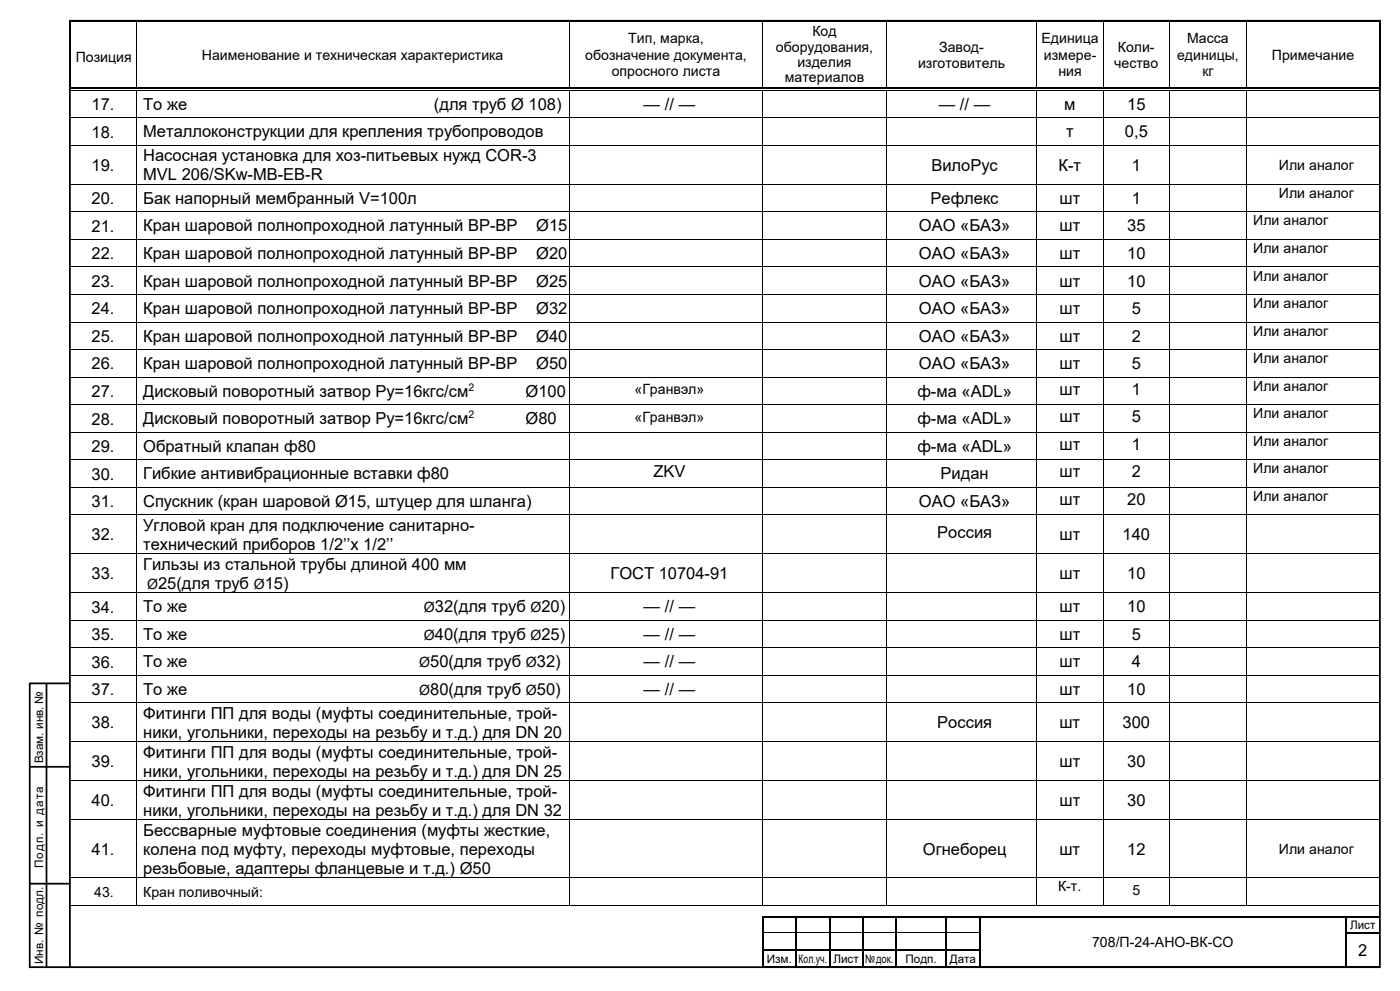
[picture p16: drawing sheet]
<svg xmlns="http://www.w3.org/2000/svg" width="420mm" height="297mm" viewBox="0 0 420 297" stroke-linecap="round" stroke-linejoin="round" font-family="sans-serif">
<defs><g id="words">
<g font-size="5">
<text x="27.5" y="33">17.</text>
<text x="43" y="32.9">То же</text>
<text x="130.2" y="32.9">(для труб Ø 108)</text>
<text x="193.1" y="32.9">— // —</text>
<text x="281.7" y="32.9">— // —</text>
<text x="319.3" y="32.9">м</text>
<text x="338.2" y="32.9">15</text>
<text x="27.5" y="41.3">18.</text>
<text x="43" y="41.2">Металлоконструкции для крепления трубопроводов</text>
<text x="319.9" y="41.2">т</text>
<text x="337.5" y="41.2">0,5</text>
<text x="27.5" y="51.2">19.</text>
<text x="43" y="48.3">Насосная установка для хоз-питьевых нужд COR-3</text>
<text x="279.5" y="51.1">ВилоРус</text>
<text x="317.6" y="51.1">К-т</text>
<text x="339.6" y="51.1">1</text>
<text x="43" y="54">MVL 206/SKw-MB-EB-R</text>
<text x="27.5" y="61.2">20.</text>
<text x="43" y="61.1">Бак напорный мембранный V=100л</text>
<text x="279.2" y="61.1">Рефлекс</text>
<text x="317.9" y="61.1">шт</text>
<text x="339.6" y="61.1">1</text>
<text x="27.5" y="69.5">21.</text>
<text x="43" y="69.4">Кран шаровой полнопроходной латунный ВР-ВР</text>
<text x="160.9" y="69.4">Ø15</text>
<text x="275.7" y="69.4">ОАО «БАЗ»</text>
<text x="317.9" y="69.4">шт</text>
<text x="338.2" y="69.4">35</text>
<text x="27.5" y="77.7">22.</text>
<text x="43" y="77.6">Кран шаровой полнопроходной латунный ВР-ВР</text>
<text x="160.9" y="77.6">Ø20</text>
<text x="275.7" y="77.6">ОАО «БАЗ»</text>
<text x="317.9" y="77.6">шт</text>
<text x="338.2" y="77.6">10</text>
<text x="27.5" y="86">23.</text>
<text x="43" y="85.9">Кран шаровой полнопроходной латунный ВР-ВР</text>
<text x="160.9" y="85.9">Ø25</text>
<text x="275.7" y="85.9">ОАО «БАЗ»</text>
<text x="317.9" y="85.9">шт</text>
<text x="338.2" y="85.9">10</text>
<text x="27.5" y="94.2">24.</text>
<text x="43" y="94.1">Кран шаровой полнопроходной латунный ВР-ВР</text>
<text x="160.9" y="94.1">Ø32</text>
<text x="275.7" y="94.1">ОАО «БАЗ»</text>
<text x="317.9" y="94.1">шт</text>
<text x="339.6" y="94.1">5</text>
<text x="27.5" y="102.5">25.</text>
<text x="43" y="102.4">Кран шаровой полнопроходной латунный ВР-ВР</text>
<text x="160.9" y="102.4">Ø40</text>
<text x="275.7" y="102.4">ОАО «БАЗ»</text>
<text x="317.9" y="102.4">шт</text>
<text x="339.6" y="102.4">2</text>
<text x="27.5" y="110.7">26.</text>
<text x="43" y="110.7">Кран шаровой полнопроходной латунный ВР-ВР</text>
<text x="160.9" y="110.7">Ø50</text>
<text x="275.7" y="110.7">ОАО «БАЗ»</text>
<text x="317.9" y="110.7">шт</text>
<text x="339.6" y="110.7">5</text>
<text x="27.5" y="119">27.</text>
<text x="43" y="118.9">Дисковый поворотный затвор Ру=16кгс/см</text>
<text x="157.7" y="118.9">Ø100</text>
<text x="275.3" y="118.9">ф-ма «ADL»</text>
<text x="317.9" y="118.3">шт</text>
<text x="339.6" y="118.3">1</text>
<text x="27.5" y="127.3">28.</text>
<text x="43" y="127.2">Дисковый поворотный затвор Ру=16кгс/см</text>
<text x="157.7" y="127.2">Ø80</text>
<text x="275.3" y="127.2">ф-ма «ADL»</text>
<text x="317.9" y="126.6">шт</text>
<text x="339.6" y="126.6">5</text>
<text x="27.5" y="135.5">29.</text>
<text x="43" y="135.4">Обратный клапан ф80</text>
<text x="275.3" y="135.4">ф-ма «ADL»</text>
<text x="317.9" y="134.8">шт</text>
<text x="339.6" y="134.8">1</text>
<text x="27.5" y="143.8">30.</text>
<text x="43" y="143.7">Гибкие антивибрационные вставки ф80</text>
<text x="196" y="143.1">ZKV</text>
<text x="282.2" y="143.7">Ридан</text>
<text x="317.9" y="143.1">шт</text>
<text x="339.6" y="143.1">2</text>
<text x="27.5" y="152">31.</text>
<text x="43" y="151.9">Спускник (кран шаровой Ø15, штуцер для шланга)</text>
<text x="275.7" y="151.9">ОАО «БАЗ»</text>
<text x="317.9" y="151.3">шт</text>
<text x="338.2" y="151.3">20</text>
<text x="27.5" y="162">32.</text>
<text x="43" y="159">Угловой кран для подключение санитарно-</text>
<text x="281.2" y="161.3">Россия</text>
<text x="317.9" y="161.9">шт</text>
<text x="336.8" y="161.9">140</text>
<text x="43" y="164.8">технический приборов 1/2’’х 1/2’’</text>
<text x="27.5" y="173.7">33.</text>
<text x="43" y="170.7">Гильзы из стальной трубы длиной 400 мм</text>
<text x="183.2" y="173.6">ГОСТ 10704-91</text>
<text x="317.9" y="173.6">шт</text>
<text x="338.2" y="173.6">10</text>
<text x="47.5" y="176.4">25(для труб</text>
<text x="79.4" y="176.4">15)</text>
<text x="27.5" y="183.6">34.</text>
<text x="43" y="183.6">То же</text>
<text x="130.5" y="183.6">32(для труб</text>
<text x="162.5" y="183.6">20)</text>
<text x="193.1" y="183.6">— // —</text>
<text x="317.9" y="183.6">шт</text>
<text x="338.2" y="183.6">10</text>
<text x="27.5" y="191.9">35.</text>
<text x="43" y="191.8">То же</text>
<text x="130.5" y="191.8">40(для труб</text>
<text x="162.5" y="191.8">25)</text>
<text x="193.1" y="191.8">— // —</text>
<text x="317.9" y="191.8">шт</text>
<text x="339.6" y="191.8">5</text>
<text x="27.5" y="200.2">36.</text>
<text x="43" y="200.1">То же</text>
<text x="129.1" y="200.1">50(для труб</text>
<text x="161.1" y="200.1">32)</text>
<text x="193.1" y="200.1">— // —</text>
<text x="317.9" y="200.1">шт</text>
<text x="339.6" y="200.1">4</text>
<text x="27.5" y="208.4">37.</text>
<text x="43" y="208.3">То же</text>
<text x="129.1" y="208.3">80(для труб</text>
<text x="161.1" y="208.3">50)</text>
<text x="193.1" y="208.3">— // —</text>
<text x="317.9" y="208.3">шт</text>
<text x="338.2" y="208.3">10</text>
<text x="43" y="215.4">Фитинги ПП для воды (муфты соединительные, трой-</text>
<text x="27.5" y="218.4">38.</text>
<text x="43" y="221.1">ники, угольники, переходы на резьбу и т.д.) для DN 20</text>
<text x="281.2" y="218.3">Россия</text>
<text x="317.9" y="218.3">шт</text>
<text x="336.8" y="218.3">300</text>
<text x="43" y="227.1">Фитинги ПП для воды (муфты соединительные, трой-</text>
<text x="27.5" y="230">39.</text>
<text x="43" y="232.8">ники, угольники, переходы на резьбу и т.д.) для DN 25</text>
<text x="317.9" y="230">шт</text>
<text x="338.2" y="230">30</text>
<text x="43" y="238.8">Фитинги ПП для воды (муфты соединительные, трой-</text>
<text x="27.5" y="241.7">40.</text>
<text x="43" y="244.5">ники, угольники, переходы на резьбу и т.д.) для DN 32</text>
<text x="317.9" y="241.6">шт</text>
<text x="338.2" y="241.6">30</text>
<text x="43" y="250.5">Бессварные муфтовые соединения (муфты жесткие,</text>
<text x="27.5" y="256.3">41.</text>
<text x="43" y="256.2">колена под муфту, переходы муфтовые, переходы</text>
<text x="276.9" y="256.2">Огнеборец</text>
<text x="317.9" y="256.2">шт</text>
<text x="338.2" y="256.2">12</text>
<text x="43" y="261.9">резьбовые, адаптеры фланцевые и т.д.) Ø50</text>
<text x="407.5" y="286.6">2</text>
</g>
<g font-size="4.2">
<text x="243.8" y="10.9">Код</text>
<text x="60.6" y="17.9">Наименование и техническая характеристика</text>
<text x="175.6" y="17.9">обозначение документа,</text>
<text x="188.5" y="13">Тип, марка,</text>
<text x="232.8" y="15.5">оборудования,</text>
<text x="281.8" y="15.5">Завод-</text>
<text x="312.5" y="13">Единица</text>
<text x="313.2" y="17.9">измере-</text>
<text x="335.4" y="15.5">Коли-</text>
<text x="353.2" y="17.9">единицы,</text>
<text x="356.2" y="13">Масса</text>
<text x="381.6" y="17.9">Примечание</text>
<text x="22.7" y="18.6">Позиция</text>
<text x="183.6" y="22.8">опросного листа</text>
<text x="239.3" y="20.1">изделия</text>
<text x="275.5" y="20.3">изготовитель</text>
<text x="317.6" y="22.8">ния</text>
<text x="334.3" y="20.3">чество</text>
<text x="360.8" y="22.8">кг</text>
<text x="235.5" y="24.6">материалов</text>
<text x="383.8" y="50.9">Или аналог</text>
<text x="383.8" y="59.3">Или аналог</text>
<text x="376.1" y="67.6">Или аналог</text>
<text x="376.1" y="75.8">Или аналог</text>
<text x="376.1" y="84.1">Или аналог</text>
<text x="376.1" y="92.3">Или аналог</text>
<text x="376.1" y="100.6">Или аналог</text>
<text x="376.1" y="108.9">Или аналог</text>
<text x="190.4" y="118.2">«Гранвэл»</text>
<text x="376.1" y="117.1">Или аналог</text>
<text x="376.1" y="125.4">Или аналог</text>
<text x="190.4" y="126.4">«Гранвэл»</text>
<text x="376.1" y="133.6">Или аналог</text>
<text x="376.1" y="141.9">Или аналог</text>
<text x="376.1" y="150.1">Или аналог</text>
<text x="44.2" y="176.4">Ø</text>
<text x="76.1" y="176.4">Ø</text>
<text x="127.2" y="183.6">Ø</text>
<text x="159.2" y="183.6">Ø</text>
<text x="127.2" y="191.8">Ø</text>
<text x="159.2" y="191.8">Ø</text>
<text x="125.8" y="200.1">Ø</text>
<text x="157.8" y="200.1">Ø</text>
<text x="125.8" y="208.3">Ø</text>
<text x="157.8" y="208.3">Ø</text>
<text x="383.8" y="255.9">Или аналог</text>
<text x="28.2" y="268.8">43.</text>
<text x="43" y="268.8">Кран поливочный:</text>
<text x="317.5" y="267.2">К-т.</text>
<text x="339.8" y="268.3">5</text>
<text x="327.7" y="283.8">708/П-24-АНО-ВК-СО</text>
</g>
<g font-size="3.5">
<text x="12.9" y="228.8" transform="rotate(-90 12.9 228.8)">Взам. инв. №</text>
<text x="12.9" y="260.3" transform="rotate(-90 12.9 260.3)">Подп. и дата</text>
<text x="405.1" y="278.6">Лист</text>
<text x="12.9" y="289" transform="rotate(-90 12.9 289)">Инв. № подл.</text>
<text x="230.1" y="288.6">Изм.</text>
<text x="239.6" y="288.6">Кол.уч.</text>
<text x="250.1" y="288.6">Лист</text>
<text x="259.6" y="288.6">№док.</text>
<text x="271.7" y="288.6">Подп.</text>
<text x="285" y="288.6">Дата</text>
</g>
<g font-size="3.2">
<text x="140.5" y="117.1">2</text>
<text x="140.5" y="125.4">2</text>
</g>
</g></defs>
<g fill="#000">
<path d="M20.7 6h.6v.6h-.6z" fill-rule="evenodd"/>
<path d="M20.7 6h.6v.5h-.6z" fill-rule="evenodd"/>
<path d="M21.3 6h19.6v.5h-19.6z" fill-rule="evenodd"/>
<path d="M40.9 6h.5v.5h-.5z" fill-rule="evenodd"/>
<path d="M41.4 6h129.3v.5h-129.3z" fill-rule="evenodd"/>
<path d="M170.7 6h.5v.5h-.5z" fill-rule="evenodd"/>
<path d="M171.2 6h57.6v.5h-57.6z" fill-rule="evenodd"/>
<path d="M228.8 6h.5v.5h-.5z" fill-rule="evenodd"/>
<path d="M229.3 6h36.5v.5h-36.5z" fill-rule="evenodd"/>
<path d="M265.8 6h.5v.5h-.5z" fill-rule="evenodd"/>
<path d="M266.3 6h44.7v.5h-44.7z" fill-rule="evenodd"/>
<path d="M311 6h.5v.5h-.5z" fill-rule="evenodd"/>
<path d="M311.5 6h19.5v.5h-19.5z" fill-rule="evenodd"/>
<path d="M331 6h.5v.5h-.5z" fill-rule="evenodd"/>
<path d="M331.5 6h19.2v.5h-19.2z" fill-rule="evenodd"/>
<path d="M350.7 6h.5v.5h-.5z" fill-rule="evenodd"/>
<path d="M351.2 6h22.7v.5h-22.7z" fill-rule="evenodd"/>
<path d="M373.9 6h.5v.5h-.5z" fill-rule="evenodd"/>
<path d="M374.4 6h39.4v.5h-39.4z" fill-rule="evenodd"/>
<path d="M413.8 6h.5v.6h-.5z" fill-rule="evenodd"/>
<path d="M413.8 6h.5v.5h-.5z" fill-rule="evenodd"/>
<path d="M20.7 6.6h.6v19.6h-.6z" fill-rule="evenodd"/>
<path d="M20.7 26.2h.6v.6h-.6z" fill-rule="evenodd"/>
<path d="M20.7 26.2h.6v.6h-.6z" fill-rule="evenodd"/>
<path d="M21.3 26.2h19.6v.6h-19.6z" fill-rule="evenodd"/>
<path d="M40.9 26.2h.5v.6h-.5z" fill-rule="evenodd"/>
<path d="M41.4 26.2h129.3v.6h-129.3z" fill-rule="evenodd"/>
<path d="M170.7 26.2h.5v.6h-.5z" fill-rule="evenodd"/>
<path d="M171.2 26.2h57.6v.6h-57.6z" fill-rule="evenodd"/>
<path d="M228.8 26.2h.5v.6h-.5z" fill-rule="evenodd"/>
<path d="M229.3 26.2h36.5v.6h-36.5z" fill-rule="evenodd"/>
<path d="M265.8 26.2h.5v.6h-.5z" fill-rule="evenodd"/>
<path d="M266.3 26.2h44.7v.6h-44.7z" fill-rule="evenodd"/>
<path d="M311 26.2h.5v.6h-.5z" fill-rule="evenodd"/>
<path d="M311.5 26.2h19.5v.6h-19.5z" fill-rule="evenodd"/>
<path d="M331 26.2h.5v.6h-.5z" fill-rule="evenodd"/>
<path d="M331.5 26.2h19.2v.6h-19.2z" fill-rule="evenodd"/>
<path d="M350.7 26.2h.5v.6h-.5z" fill-rule="evenodd"/>
<path d="M351.2 26.2h22.7v.6h-22.7z" fill-rule="evenodd"/>
<path d="M373.9 26.2h.5v.6h-.5z" fill-rule="evenodd"/>
<path d="M374.4 26.2h39.4v.6h-39.4z" fill-rule="evenodd"/>
<path d="M413.8 6.6h.5v19.6h-.5z" fill-rule="evenodd"/>
<path d="M413.8 26.2h.5v.6h-.5z" fill-rule="evenodd"/>
<path d="M413.8 26.2h.5v.6h-.5z" fill-rule="evenodd"/>
<path d="M228.6 275.1h.6v4.4h-.6z" fill-rule="evenodd"/>
<path d="M238.6 275.1h.5v4.4h-.5z" fill-rule="evenodd"/>
<path d="M248.7 275.1h.5v4.4h-.5z" fill-rule="evenodd"/>
<path d="M258.7 275.1h.5v4.4h-.5z" fill-rule="evenodd"/>
<path d="M268.6 275.1h.6v4.4h-.6z" fill-rule="evenodd"/>
<path d="M283.7 275.1h.5v4.4h-.5z" fill-rule="evenodd"/>
<path d="M293.7 275.1h.5v4.4h-.5z" fill-rule="evenodd"/>
<path d="M403.7 275.1h.5v4.4h-.5z" fill-rule="evenodd"/>
<path d="M228.6 279.5h.6v.6h-.6z" fill-rule="evenodd"/>
<path d="M228.6 280.1h.6v4.4h-.6z" fill-rule="evenodd"/>
<path d="M228.6 284.5h.6v.6h-.6z" fill-rule="evenodd"/>
<path d="M228.6 285.1h.6v4.6h-.6z" fill-rule="evenodd"/>
<path d="M229.2 284.5h9.4v.5h-9.4z" fill-rule="evenodd"/>
<path d="M238.6 279.5h.5v.6h-.5z" fill-rule="evenodd"/>
<path d="M238.6 280.1h.5v4.4h-.5z" fill-rule="evenodd"/>
<path d="M238.6 284.5h.5v.6h-.5z" fill-rule="evenodd"/>
<path d="M238.6 285.1h.5v4.6h-.5z" fill-rule="evenodd"/>
<path d="M239.1 284.5h9.6v.5h-9.6z" fill-rule="evenodd"/>
<path d="M248.7 279.5h.5v.6h-.5z" fill-rule="evenodd"/>
<path d="M248.7 280.1h.5v4.4h-.5z" fill-rule="evenodd"/>
<path d="M248.7 284.5h.5v.6h-.5z" fill-rule="evenodd"/>
<path d="M248.7 285.1h.5v4.6h-.5z" fill-rule="evenodd"/>
<path d="M249.2 284.5h9.5v.5h-9.5z" fill-rule="evenodd"/>
<path d="M258.7 279.5h.5v.6h-.5z" fill-rule="evenodd"/>
<path d="M258.7 280.1h.5v4.4h-.5z" fill-rule="evenodd"/>
<path d="M258.7 284.5h.5v.6h-.5z" fill-rule="evenodd"/>
<path d="M258.7 285.1h.5v4.6h-.5z" fill-rule="evenodd"/>
<path d="M259.2 284.5h9.4v.5h-9.4z" fill-rule="evenodd"/>
<path d="M268.6 279.5h.6v.6h-.6z" fill-rule="evenodd"/>
<path d="M268.6 280.1h.6v4.4h-.6z" fill-rule="evenodd"/>
<path d="M268.6 284.5h.6v.6h-.6z" fill-rule="evenodd"/>
<path d="M268.6 285.1h.6v4.6h-.6z" fill-rule="evenodd"/>
<path d="M269.2 284.5h14.5v.5h-14.5z" fill-rule="evenodd"/>
<path d="M283.7 279.5h.5v.6h-.5z" fill-rule="evenodd"/>
<path d="M283.7 280.1h.5v4.4h-.5z" fill-rule="evenodd"/>
<path d="M283.7 284.5h.5v.6h-.5z" fill-rule="evenodd"/>
<path d="M283.7 285.1h.5v4.6h-.5z" fill-rule="evenodd"/>
<path d="M284.2 284.5h9.5v.5h-9.5z" fill-rule="evenodd"/>
<path d="M293.7 279.5h.5v.6h-.5z" fill-rule="evenodd"/>
<path d="M293.7 280.1h.5v4.4h-.5z" fill-rule="evenodd"/>
<path d="M293.7 284.5h.5v.6h-.5z" fill-rule="evenodd"/>
<path d="M293.7 285.1h.5v4.6h-.5z" fill-rule="evenodd"/>
<path d="M403.7 279.5h.5v.6h-.5z" fill-rule="evenodd"/>
<path d="M403.7 280.1h.5v4.4h-.5z" fill-rule="evenodd"/>
<path d="M403.7 284.5h.5v.6h-.5z" fill-rule="evenodd"/>
<path d="M403.7 285.1h.5v4.6h-.5z" fill-rule="evenodd"/>
<path d="M404.2 279.5h9.7v.5h-9.7z" fill-rule="evenodd"/>
</g>
<g fill="#000">
<path d="M40.9 6.5l.2 .1zM170.7 6.5l.3 .1zM228.8 6.5l.2 .1zM265.8 6.5l.3 .1zM311 6.5l.2 .1zM331 6.5l.2 .1zM350.7 6.5l.3 .1zM373.9 6.5l.3 .1zM20.9 26.9h.2v.3h-.2zM20.9 35.2h.2v.2h-.2zM40.9 26.9h.2v.3h-.2zM40.9 35.2h.2v.2h-.2z"/>
<path d="M170.8 26.9h.3v.3h-.3zM170.8 35.2h.3v.2h-.3zM228.8 26.9h.2v.3h-.2zM228.8 35.2h.2v.2h-.2zM265.9 26.9h.2v.3h-.2zM265.9 35.2h.2v.2h-.2zM310.9 26.9h.2v.3h-.2zM310.9 35.2h.2v.2h-.2zM330.9 26.9h.2v.3h-.2zM330.9 35.2h.2v.2h-.2zM350.9 26.9h.3v.3h-.3zM350.9 35.2h.3v.2h-.3z"/>
<path d="M373.9 26.9h.3v.3h-.3zM373.9 35.2h.3v.2h-.3zM413.9 26.9h.3v.3h-.3zM413.9 35.2h.3v.2h-.3zM20.9 43.4h.2v.3h-.2zM20.9 55.1h.2v.3h-.2zM40.9 43.4h.2v.3h-.2zM40.9 55.1h.2v.3h-.2zM170.8 43.4h.3v.3h-.3zM170.8 55.1h.3v.3h-.3zM228.8 43.4h.2v.3h-.2zM228.8 55.1h.2v.3h-.2z"/>
<path d="M265.9 43.4h.2v.3h-.2zM265.9 55.1h.2v.3h-.2zM310.9 43.4h.2v.3h-.2zM310.9 55.1h.2v.3h-.2zM330.9 43.4h.2v.3h-.2zM330.9 55.1h.2v.3h-.2zM350.9 43.4h.3v.3h-.3zM350.9 55.1h.3v.3h-.3zM373.9 43.4h.3v.3h-.3zM373.9 55.1h.3v.3h-.3zM413.9 43.4h.3v.3h-.3zM413.9 55.1h.3v.3h-.3z"/>
<path d="M20.9 63.4h.2v.2h-.2zM20.9 71.6h.2v.3h-.2zM40.9 63.4h.2v.2h-.2zM40.9 71.6h.2v.3h-.2zM170.8 63.4h.3v.2h-.3zM170.8 71.6h.3v.3h-.3zM228.8 63.4h.2v.2h-.2zM228.8 71.6h.2v.3h-.2zM265.9 63.4h.2v.2h-.2zM265.9 71.6h.2v.3h-.2zM310.9 63.4h.2v.2h-.2zM310.9 71.6h.2v.3h-.2z"/>
<path d="M330.9 63.4h.2v.2h-.2zM330.9 71.6h.2v.3h-.2zM350.9 63.4h.3v.2h-.3zM350.9 71.6h.3v.3h-.3zM373.9 63.4h.3v.2h-.3zM373.9 71.6h.3v.3h-.3zM413.9 63.4h.3v.2h-.3zM413.9 71.6h.3v.3h-.3zM20.9 79.9h.2v.2h-.2zM20.9 88.1h.2v.3h-.2zM20.9 96.4h.2v.2h-.2zM40.9 79.9h.2v.2h-.2z"/>
<path d="M40.9 88.1h.2v.3h-.2zM40.9 96.4h.2v.2h-.2zM170.8 79.9h.3v.2h-.3zM170.8 88.1h.3v.3h-.3zM170.8 96.4h.3v.2h-.3zM228.8 79.9h.2v.2h-.2zM228.8 88.1h.2v.3h-.2zM228.8 96.4h.2v.2h-.2zM265.9 79.9h.2v.2h-.2zM265.9 88.1h.2v.3h-.2zM265.9 96.4h.2v.2h-.2zM310.9 79.9h.2v.2h-.2z"/>
<path d="M310.9 88.1h.2v.3h-.2zM310.9 96.4h.2v.2h-.2zM330.9 79.9h.2v.2h-.2zM330.9 88.1h.2v.3h-.2zM330.9 96.4h.2v.2h-.2zM350.9 79.9h.3v.2h-.3zM350.9 88.1h.3v.3h-.3zM350.9 96.4h.3v.2h-.3zM373.9 79.9h.3v.2h-.3zM373.9 88.1h.3v.3h-.3zM373.9 96.4h.3v.2h-.3zM413.9 79.9h.3v.2h-.3z"/>
<path d="M413.9 88.1h.3v.3h-.3zM413.9 96.4h.3v.2h-.3zM20.9 104.6h.2v.3h-.2zM20.9 112.9h.2v.3h-.2zM40.9 104.6h.2v.3h-.2zM40.9 112.9h.2v.3h-.2zM170.8 104.6h.3v.3h-.3zM170.8 112.9h.3v.3h-.3zM228.8 104.6h.2v.3h-.2zM228.8 112.9h.2v.3h-.2zM265.9 104.6h.2v.3h-.2zM265.9 112.9h.2v.3h-.2z"/>
<path d="M310.9 104.6h.2v.3h-.2zM310.9 112.9h.2v.3h-.2zM330.9 104.6h.2v.3h-.2zM330.9 112.9h.2v.3h-.2zM350.9 104.6h.3v.3h-.3zM350.9 112.9h.3v.3h-.3zM373.9 104.6h.3v.3h-.3zM373.9 112.9h.3v.3h-.3zM413.9 104.6h.3v.3h-.3zM413.9 112.9h.3v.3h-.3zM20.9 121.2h.2v.2h-.2zM20.9 129.4h.2v.3h-.2z"/>
<path d="M20.9 137.7h.2v.2h-.2zM40.9 121.2h.2v.2h-.2zM40.9 129.4h.2v.3h-.2zM40.9 137.7h.2v.2h-.2zM170.8 121.2h.3v.2h-.3zM170.8 129.4h.3v.3h-.3zM170.8 137.7h.3v.2h-.3zM228.8 121.2h.2v.2h-.2zM228.8 129.4h.2v.3h-.2zM228.8 137.7h.2v.2h-.2zM265.9 121.2h.2v.2h-.2zM265.9 129.4h.2v.3h-.2z"/>
<path d="M265.9 137.7h.2v.2h-.2zM310.9 121.2h.2v.2h-.2zM310.9 129.4h.2v.3h-.2zM310.9 137.7h.2v.2h-.2zM330.9 121.2h.2v.2h-.2zM330.9 129.4h.2v.3h-.2zM330.9 137.7h.2v.2h-.2zM350.9 121.2h.3v.2h-.3zM350.9 129.4h.3v.3h-.3zM350.9 137.7h.3v.2h-.3zM373.9 121.2h.3v.2h-.3zM373.9 129.4h.3v.3h-.3z"/>
<path d="M373.9 137.7h.3v.2h-.3zM413.9 121.2h.3v.2h-.3zM413.9 129.4h.3v.3h-.3zM413.9 137.7h.3v.2h-.3zM20.9 145.9h.2v.3h-.2zM20.9 154.2h.2v.2h-.2zM40.9 145.9h.2v.3h-.2zM40.9 154.2h.2v.2h-.2zM170.8 145.9h.3v.3h-.3zM170.8 154.2h.3v.2h-.3zM228.8 145.9h.2v.3h-.2zM228.8 154.2h.2v.2h-.2z"/>
<path d="M265.9 145.9h.2v.3h-.2zM265.9 154.2h.2v.2h-.2zM310.9 145.9h.2v.3h-.2zM310.9 154.2h.2v.2h-.2zM330.9 145.9h.2v.3h-.2zM330.9 154.2h.2v.2h-.2zM350.9 145.9h.3v.3h-.3zM350.9 154.2h.3v.2h-.3zM373.9 145.9h.3v.3h-.3zM373.9 154.2h.3v.2h-.3zM413.9 145.9h.3v.3h-.3zM413.9 154.2h.3v.2h-.3z"/>
<path d="M20.9 165.9h.2v.2h-.2zM20.9 177.5h.2v.3h-.2zM40.9 165.9h.2v.2h-.2zM40.9 177.5h.2v.3h-.2zM170.8 165.9h.3v.2h-.3zM170.8 177.5h.3v.3h-.3zM228.8 165.9h.2v.2h-.2zM228.8 177.5h.2v.3h-.2zM265.9 165.9h.2v.2h-.2zM265.9 177.5h.2v.3h-.2zM310.9 165.9h.2v.2h-.2zM310.9 177.5h.2v.3h-.2z"/>
<path d="M330.9 165.9h.2v.2h-.2zM330.9 177.5h.2v.3h-.2zM350.9 165.9h.3v.2h-.3zM350.9 177.5h.3v.3h-.3zM373.9 165.9h.3v.2h-.3zM373.9 177.5h.3v.3h-.3zM413.9 165.9h.3v.2h-.3zM413.9 177.5h.3v.3h-.3zM20.9 185.8h.2v.3h-.2zM20.9 194.1h.2v.2h-.2zM40.9 185.8h.2v.3h-.2zM40.9 194.1h.2v.2h-.2z"/>
<path d="M170.8 185.8h.3v.3h-.3zM170.8 194.1h.3v.2h-.3zM228.8 185.8h.2v.3h-.2zM228.8 194.1h.2v.2h-.2zM265.9 185.8h.2v.3h-.2zM265.9 194.1h.2v.2h-.2zM310.9 185.8h.2v.3h-.2zM310.9 194.1h.2v.2h-.2zM330.9 185.8h.2v.3h-.2zM330.9 194.1h.2v.2h-.2zM350.9 185.8h.3v.3h-.3zM350.9 194.1h.3v.2h-.3z"/>
<path d="M373.9 185.8h.3v.3h-.3zM373.9 194.1h.3v.2h-.3zM413.9 185.8h.3v.3h-.3zM413.9 194.1h.3v.2h-.3zM20.9 202.3h.2v.3h-.2zM20.9 210.6h.2v.2h-.2zM40.9 202.3h.2v.3h-.2zM40.9 210.6h.2v.2h-.2zM170.8 202.3h.3v.3h-.3zM170.8 210.6h.3v.2h-.3zM228.8 202.3h.2v.3h-.2zM228.8 210.6h.2v.2h-.2z"/>
<path d="M265.9 202.3h.2v.3h-.2zM265.9 210.6h.2v.2h-.2zM310.9 202.3h.2v.3h-.2zM310.9 210.6h.2v.2h-.2zM330.9 202.3h.2v.3h-.2zM330.9 210.6h.2v.2h-.2zM350.9 202.3h.3v.3h-.3zM350.9 210.6h.3v.2h-.3zM373.9 202.3h.3v.3h-.3zM373.9 210.6h.3v.2h-.3zM413.9 202.3h.3v.3h-.3zM413.9 210.6h.3v.2h-.3z"/>
<path d="M20.9 222.2h.2v.3h-.2zM20.9 233.9h.2v.3h-.2zM40.9 222.2h.2v.3h-.2zM40.9 233.9h.2v.3h-.2zM170.8 222.2h.3v.3h-.3zM170.8 233.9h.3v.3h-.3zM228.8 222.2h.2v.3h-.2zM228.8 233.9h.2v.3h-.2zM265.9 222.2h.2v.3h-.2zM265.9 233.9h.2v.3h-.2zM310.9 222.2h.2v.3h-.2zM310.9 233.9h.2v.3h-.2z"/>
<path d="M330.9 222.2h.2v.3h-.2zM330.9 233.9h.2v.3h-.2zM350.9 222.2h.3v.3h-.3zM350.9 233.9h.3v.3h-.3zM373.9 222.2h.3v.3h-.3zM373.9 233.9h.3v.3h-.3zM413.9 222.2h.3v.3h-.3zM413.9 233.9h.3v.3h-.3zM20.9 245.6h.2v.3h-.2zM40.9 245.6h.2v.3h-.2zM170.8 245.6h.3v.3h-.3zM228.8 245.6h.2v.3h-.2z"/>
<path d="M265.9 245.6h.2v.3h-.2zM310.9 245.6h.2v.3h-.2zM330.9 245.6h.2v.3h-.2zM350.9 245.6h.3v.3h-.3zM373.9 245.6h.3v.3h-.3zM413.9 245.6h.3v.3h-.3zM20.9 263h.2v.3h-.2zM20.9 271.3h.2v.2h-.2zM40.9 263h.2v.3h-.2zM40.9 271.3h.2v.2h-.2zM170.8 263h.3v.3h-.3zM170.9 271.3l.1 .1z"/>
<path d="M171.1 263h.2v.3h-.2zM228.6 274.5h.6v.6h-.6zM228.6 274.5h.6v.5h-.6zM228.8 263h.2v.3h-.2zM228.8 271.3l.2 .1zM229 263h.3v.3h-.3zM229.2 274.5h9.4v.5h-9.4zM238.6 275l.5 .1zM238.6 274.5h.5v.5h-.5zM239.1 274.5h9.6v.5h-9.6zM248.7 275l.5 .1zM248.7 274.5h.5v.5h-.5z"/>
<path d="M249.2 274.5h9.5v.5h-9.5zM258.7 275l.5 .1zM258.7 274.5h.5v.5h-.5zM259.2 274.5h9.4v.5h-9.4zM265.9 263h.2v.3h-.2zM265.9 271.3l.2 .1zM266.1 263h.3v.3h-.3zM268.6 275l.6 .1zM268.6 274.5h.6v.5h-.6zM269.2 274.5h14.5v.5h-14.5zM283.7 275l.5 .1zM283.7 274.5h.5v.5h-.5z"/>
<path d="M284.2 274.5h9.5v.5h-9.5zM293.7 275l.5 .1zM293.7 274.5h.5v.5h-.5zM294.2 274.5h109.5v.5h-109.5zM310.9 263h.2v.3h-.2zM310.9 271.3l.2 .1zM311.1 263h.3v.3h-.3zM330.9 263h.2v.3h-.2zM330.9 271.3l.2 .1zM331.1 263h.3v.3h-.3zM350.9 263h.3v.3h-.3zM350.9 271.3h.3v.2h-.3z"/>
<path d="M373.9 263h.3v.3h-.3zM373.9 271.3h.3v.2h-.3zM403.7 275l.5 .1zM403.7 274.5h.5v.5h-.5zM404.2 274.5h9.7v.5h-9.7zM413.9 263h.3v.3h-.3zM413.9 271.3h.3v.2h-.3zM228.6 289.7h.6v.5h-.6zM229.2 289.7h9.4v.5h-9.4zM238.6 289.7h.5v.5h-.5zM239.1 289.7h9.6v.5h-9.6zM248.7 289.7h.5v.5h-.5z"/>
<path d="M249.2 289.7h9.5v.5h-9.5zM258.7 289.7h.5v.5h-.5zM259.2 289.7h9.4v.5h-9.4zM268.6 289.7h.6v.5h-.6zM269.2 289.7h14.5v.5h-14.5zM283.7 289.7h.5v.5h-.5zM284.2 289.7h9.5v.5h-9.5zM293.7 289.7h.5v.5h-.5zM294.2 289.7h109.5v.5h-109.5zM403.7 289.7h.5v.5h-.5zM404.2 289.7h9.7v.5h-9.7z"/>
</g>
<g fill="none" stroke="#000" stroke-width=".3">
<path d="M41 6.6v19.6M170.9 6.6v19.6M228.9 6.6v19.6M265.9 6.6v19.6M311.1 6.6v19.6M331.1 6.6v19.6M350.9 6.6v19.6M374.1 6.6v19.6M21 27.2v8M21 35.4v8M21.1 27.1h19.8M21.1 35.3h19.8"/>
<path d="M41 27.2v8M41 35.4v8M41.1 27.1h129.7M41.1 35.3h129.7M170.9 27.2v8M170.9 35.4v8M171.1 27.1h57.7M171.1 35.3h57.7M228.9 27.2v8M228.9 35.4v8M229 27.1h36.9M229 35.3h36.9"/>
<path d="M266 27.2v8M266 35.4v8M266.1 27.1h44.8M266.1 35.3h44.8M311 27.2v8M311 35.4v8M311.1 27.1h19.8M311.1 35.3h19.8M331 27.2v8M331 35.4v8M331.1 27.1h19.8M331.1 35.3h19.8"/>
<path d="M351 27.2v8M351 35.4v8M351.2 27.1h22.7M351.2 35.3h22.7M374.1 27.2v8M374.1 35.4v8M374.2 27.1h39.7M374.2 35.3h39.7M414.1 27.2v8M414.1 35.4v8M21 43.7v11.4M21 55.4v8"/>
<path d="M21.1 43.6h19.8M21.1 55.2h19.8M41 43.7v11.4M41 55.4v8M41.1 43.6h129.7M41.1 55.2h129.7M170.9 43.7v11.4M170.9 55.4v8M171.1 43.6h57.7M171.1 55.2h57.7M228.9 43.7v11.4M228.9 55.4v8"/>
<path d="M229 43.6h36.9M229 55.2h36.9M266 43.7v11.4M266 55.4v8M266.1 43.6h44.8M266.1 55.2h44.8M311 43.7v11.4M311 55.4v8M311.1 43.6h19.8M311.1 55.2h19.8M331 43.7v11.4M331 55.4v8"/>
<path d="M331.1 43.6h19.8M331.1 55.2h19.8M351 43.7v11.4M351 55.4v8M351.2 43.6h22.7M351.2 55.2h22.7M374.1 43.7v11.4M374.1 55.4v8M374.2 43.6h39.7M374.2 55.2h39.7M414.1 43.7v11.4M414.1 55.4v8"/>
<path d="M21 63.6v8M21 71.9v8M21.1 63.5h19.8M21.1 71.8h19.8M41 63.6v8M41 71.9v8M41.1 63.5h129.7M41.1 71.8h129.7M170.9 63.6v8M170.9 71.9v8M171.1 63.5h57.7M171.1 71.8h57.7"/>
<path d="M228.9 63.6v8M228.9 71.9v8M229 63.5h36.9M229 71.8h36.9M266 63.6v8M266 71.9v8M266.1 63.5h44.8M266.1 71.8h44.8M311 63.6v8M311 71.9v8M311.1 63.5h19.8M311.1 71.8h19.8"/>
<path d="M331 63.6v8M331 71.9v8M331.1 63.5h19.8M331.1 71.8h19.8M351 63.6v8M351 71.9v8M351.2 63.5h22.7M351.2 71.8h22.7M374.1 63.6v8M374.1 71.9v8M374.2 63.5h39.7M374.2 71.8h39.7"/>
<path d="M414.1 63.6v8M414.1 71.9v8M21 80.1v8M21 88.4v8M21 96.6v8M21.1 80h19.8M21.1 88.3h19.8M21.1 96.5h19.8M41 80.1v8M41 88.4v8M41 96.6v8M41.1 80h129.7"/>
<path d="M41.1 88.3h129.7M41.1 96.5h129.7M170.9 80.1v8M170.9 88.4v8M170.9 96.6v8M171.1 80h57.7M171.1 88.3h57.7M171.1 96.5h57.7M228.9 80.1v8M228.9 88.4v8M228.9 96.6v8M229 80h36.9"/>
<path d="M229 88.3h36.9M229 96.5h36.9M266 80.1v8M266 88.4v8M266 96.6v8M266.1 80h44.8M266.1 88.3h44.8M266.1 96.5h44.8M311 80.1v8M311 88.4v8M311 96.6v8M311.1 80h19.8"/>
<path d="M311.1 88.3h19.8M311.1 96.5h19.8M331 80.1v8M331 88.4v8M331 96.6v8M331.1 80h19.8M331.1 88.3h19.8M331.1 96.5h19.8M351 80.1v8M351 88.4v8M351 96.6v8M351.2 80h22.7"/>
<path d="M351.2 88.3h22.7M351.2 96.5h22.7M374.1 80.1v8M374.1 88.4v8M374.1 96.6v8M374.2 80h39.7M374.2 88.3h39.7M374.2 96.5h39.7M414.1 80.1v8M414.1 88.4v8M414.1 96.6v8M21 104.9v8"/>
<path d="M21 113.2v8M21.1 104.8h19.8M21.1 113h19.8M41 104.9v8M41 113.2v8M41.1 104.8h129.7M41.1 113h129.7M170.9 104.9v8M170.9 113.2v8M171.1 104.8h57.7M171.1 113h57.7M228.9 104.9v8"/>
<path d="M228.9 113.2v8M229 104.8h36.9M229 113h36.9M266 104.9v8M266 113.2v8M266.1 104.8h44.8M266.1 113h44.8M311 104.9v8M311 113.2v8M311.1 104.8h19.8M311.1 113h19.8M331 104.9v8"/>
<path d="M331 113.2v8M331.1 104.8h19.8M331.1 113h19.8M351 104.9v8M351 113.2v8M351.2 104.8h22.7M351.2 113h22.7M374.1 104.9v8M374.1 113.2v8M374.2 104.8h39.7M374.2 113h39.7M414.1 104.9v8"/>
<path d="M414.1 113.2v8M21 121.4v8M21 129.7v8M21 137.9v8M21.1 121.3h19.8M21.1 129.5h19.8M21.1 137.8h19.8M41 121.4v8M41 129.7v8M41 137.9v8M41.1 121.3h129.7M41.1 129.5h129.7"/>
<path d="M41.1 137.8h129.7M170.9 121.4v8M170.9 129.7v8M170.9 137.9v8M171.1 121.3h57.7M171.1 129.5h57.7M171.1 137.8h57.7M228.9 121.4v8M228.9 129.7v8M228.9 137.9v8M229 121.3h36.9M229 129.5h36.9"/>
<path d="M229 137.8h36.9M266 121.4v8M266 129.7v8M266 137.9v8M266.1 121.3h44.8M266.1 129.5h44.8M266.1 137.8h44.8M311 121.4v8M311 129.7v8M311 137.9v8M311.1 121.3h19.8M311.1 129.5h19.8"/>
<path d="M311.1 137.8h19.8M331 121.4v8M331 129.7v8M331 137.9v8M331.1 121.3h19.8M331.1 129.5h19.8M331.1 137.8h19.8M351 121.4v8M351 129.7v8M351 137.9v8M351.2 121.3h22.7M351.2 129.5h22.7"/>
<path d="M351.2 137.8h22.7M374.1 121.4v8M374.1 129.7v8M374.1 137.9v8M374.2 121.3h39.7M374.2 129.5h39.7M374.2 137.8h39.7M414.1 121.4v8M414.1 129.7v8M414.1 137.9v8M21 146.2v8M21 154.4v11.5"/>
<path d="M21.1 146h19.8M21.1 154.3h19.8M41 146.2v8M41 154.4v11.5M41.1 146h129.7M41.1 154.3h129.7M170.9 146.2v8M170.9 154.4v11.5M171.1 146h57.7M171.1 154.3h57.7M228.9 146.2v8M228.9 154.4v11.5"/>
<path d="M229 146h36.9M229 154.3h36.9M266 146.2v8M266 154.4v11.5M266.1 146h44.8M266.1 154.3h44.8M311 146.2v8M311 154.4v11.5M311.1 146h19.8M311.1 154.3h19.8M331 146.2v8M331 154.4v11.5"/>
<path d="M331.1 146h19.8M331.1 154.3h19.8M351 146.2v8M351 154.4v11.5M351.2 146h22.7M351.2 154.3h22.7M374.1 146.2v8M374.1 154.4v11.5M374.2 146h39.7M374.2 154.3h39.7M414.1 146.2v8M414.1 154.4v11.5"/>
<path d="M21 166.1v11.4M21 177.8v8M21.1 166h19.8M21.1 177.7h19.8M41 166.1v11.4M41 177.8v8M41.1 166h129.7M41.1 177.7h129.7M170.9 166.1v11.4M170.9 177.8v8M171.1 166h57.7M171.1 177.7h57.7"/>
<path d="M228.9 166.1v11.4M228.9 177.8v8M229 166h36.9M229 177.7h36.9M266 166.1v11.4M266 177.8v8M266.1 166h44.8M266.1 177.7h44.8M311 166.1v11.4M311 177.8v8M311.1 166h19.8M311.1 177.7h19.8"/>
<path d="M331 166.1v11.4M331 177.8v8M331.1 166h19.8M331.1 177.7h19.8M351 166.1v11.4M351 177.8v8M351.2 166h22.7M351.2 177.7h22.7M374.1 166.1v11.4M374.1 177.8v8M374.2 166h39.7M374.2 177.7h39.7"/>
<path d="M414.1 166.1v11.4M414.1 177.8v8M21 186.1v8M21 194.3v8M21.1 185.9h19.8M21.1 194.2h19.8M41 186.1v8M41 194.3v8M41.1 185.9h129.7M41.1 194.2h129.7M170.9 186.1v8M170.9 194.3v8"/>
<path d="M171.1 185.9h57.7M171.1 194.2h57.7M228.9 186.1v8M228.9 194.3v8M229 185.9h36.9M229 194.2h36.9M266 186.1v8M266 194.3v8M266.1 185.9h44.8M266.1 194.2h44.8M311 186.1v8M311 194.3v8"/>
<path d="M311.1 185.9h19.8M311.1 194.2h19.8M331 186.1v8M331 194.3v8M331.1 185.9h19.8M331.1 194.2h19.8M351 186.1v8M351 194.3v8M351.2 185.9h22.7M351.2 194.2h22.7M374.1 186.1v8M374.1 194.3v8"/>
<path d="M374.2 185.9h39.7M374.2 194.2h39.7M414.1 186.1v8M414.1 194.3v8M21 202.6v8M21 210.8v11.4M21.1 202.4h19.8M21.1 210.7h19.8M41 202.6v8M41 210.8v11.4M41.1 202.4h129.7M41.1 210.7h129.7"/>
<path d="M170.9 202.6v8M170.9 210.8v11.4M171.1 202.4h57.7M171.1 210.7h57.7M228.9 202.6v8M228.9 210.8v11.4M229 202.4h36.9M229 210.7h36.9M266 202.6v8M266 210.8v11.4M266.1 202.4h44.8M266.1 210.7h44.8"/>
<path d="M311 202.6v8M311 210.8v11.4M311.1 202.4h19.8M311.1 210.7h19.8M331 202.6v8M331 210.8v11.4M331.1 202.4h19.8M331.1 210.7h19.8M351 202.6v8M351 210.8v11.4M351.2 202.4h22.7M351.2 210.7h22.7"/>
<path d="M374.1 202.6v8M374.1 210.8v11.4M374.2 202.4h39.7M374.2 210.7h39.7M414.1 202.6v8M414.1 210.8v11.4M21 222.5v11.4M21 234.2v11.4M21.1 222.4h19.8M21.1 234.1h19.8M41 222.5v11.4M41 234.2v11.4"/>
<path d="M41.1 222.4h129.7M41.1 234.1h129.7M170.9 222.5v11.4M170.9 234.2v11.4M171.1 222.4h57.7M171.1 234.1h57.7M228.9 222.5v11.4M228.9 234.2v11.4M229 222.4h36.9M229 234.1h36.9M266 222.5v11.4M266 234.2v11.4"/>
<path d="M266.1 222.4h44.8M266.1 234.1h44.8M311 222.5v11.4M311 234.2v11.4M311.1 222.4h19.8M311.1 234.1h19.8M331 222.5v11.4M331 234.2v11.4M331.1 222.4h19.8M331.1 234.1h19.8M351 222.5v11.4M351 234.2v11.4"/>
<path d="M351.2 222.4h22.7M351.2 234.1h22.7M374.1 222.5v11.4M374.1 234.2v11.4M374.2 222.4h39.7M374.2 234.1h39.7M414.1 222.5v11.4M414.1 234.2v11.4M21 245.9v17.1M21.1 245.7h19.8M41 245.9v17.1M41.1 245.7h129.7"/>
<path d="M170.9 245.9v17.1M171.1 245.7h57.7M228.9 245.9v17.1M229 245.7h36.9M266 245.9v17.1M266.1 245.7h44.8M311 245.9v17.1M311.1 245.7h19.8M331 245.9v17.1M331.1 245.7h19.8M351 245.9v17.1M351.2 245.7h22.7"/>
<path d="M374.1 245.9v17.1M374.2 245.7h39.7M414.1 245.9v17.1M21 263.3v8M21.1 263.1h19.8M21.1 271.4h19.8M41 263.3v8M41.1 263.1h129.7M41.1 271.4h129.8M170.9 263.3v8M171 271.4h57.8M171.3 263.1h57.5"/>
<path d="M228.9 263.3v8M229 271.4h36.9M229.2 279.7h9.4M229.3 263.1h36.6M239.1 279.7h9.6M249.2 279.7h9.5M259.2 279.7h9.4M266 263.3v8M266.1 271.4h44.8M266.4 263.1h44.5M269.2 279.7h14.5M284.2 279.7h9.5"/>
<path d="M311 263.3v8M311.1 271.4h19.8M311.4 263.1h19.5M331 263.3v8M331.1 271.4h19.8M331.4 263.1h19.5M351 263.3v8M351.2 263.1h22.7M351.2 271.4h22.7M374.1 263.3v8M374.2 263.1h39.7M374.2 271.4h39.7"/>
<path d="M414.1 263.3v8"/>
</g>
<path d="M21 6.2h393v283.7h-393zM8.9 204.7v85.5M8.9 204.8h12.1M14 204.9v85M8.9 229.9h12.1M8.9 264.9h12.1M8.9 289.9h12.1" fill="none" stroke="#000" stroke-width=".53"/>
<use href="#words"/>
</svg>
